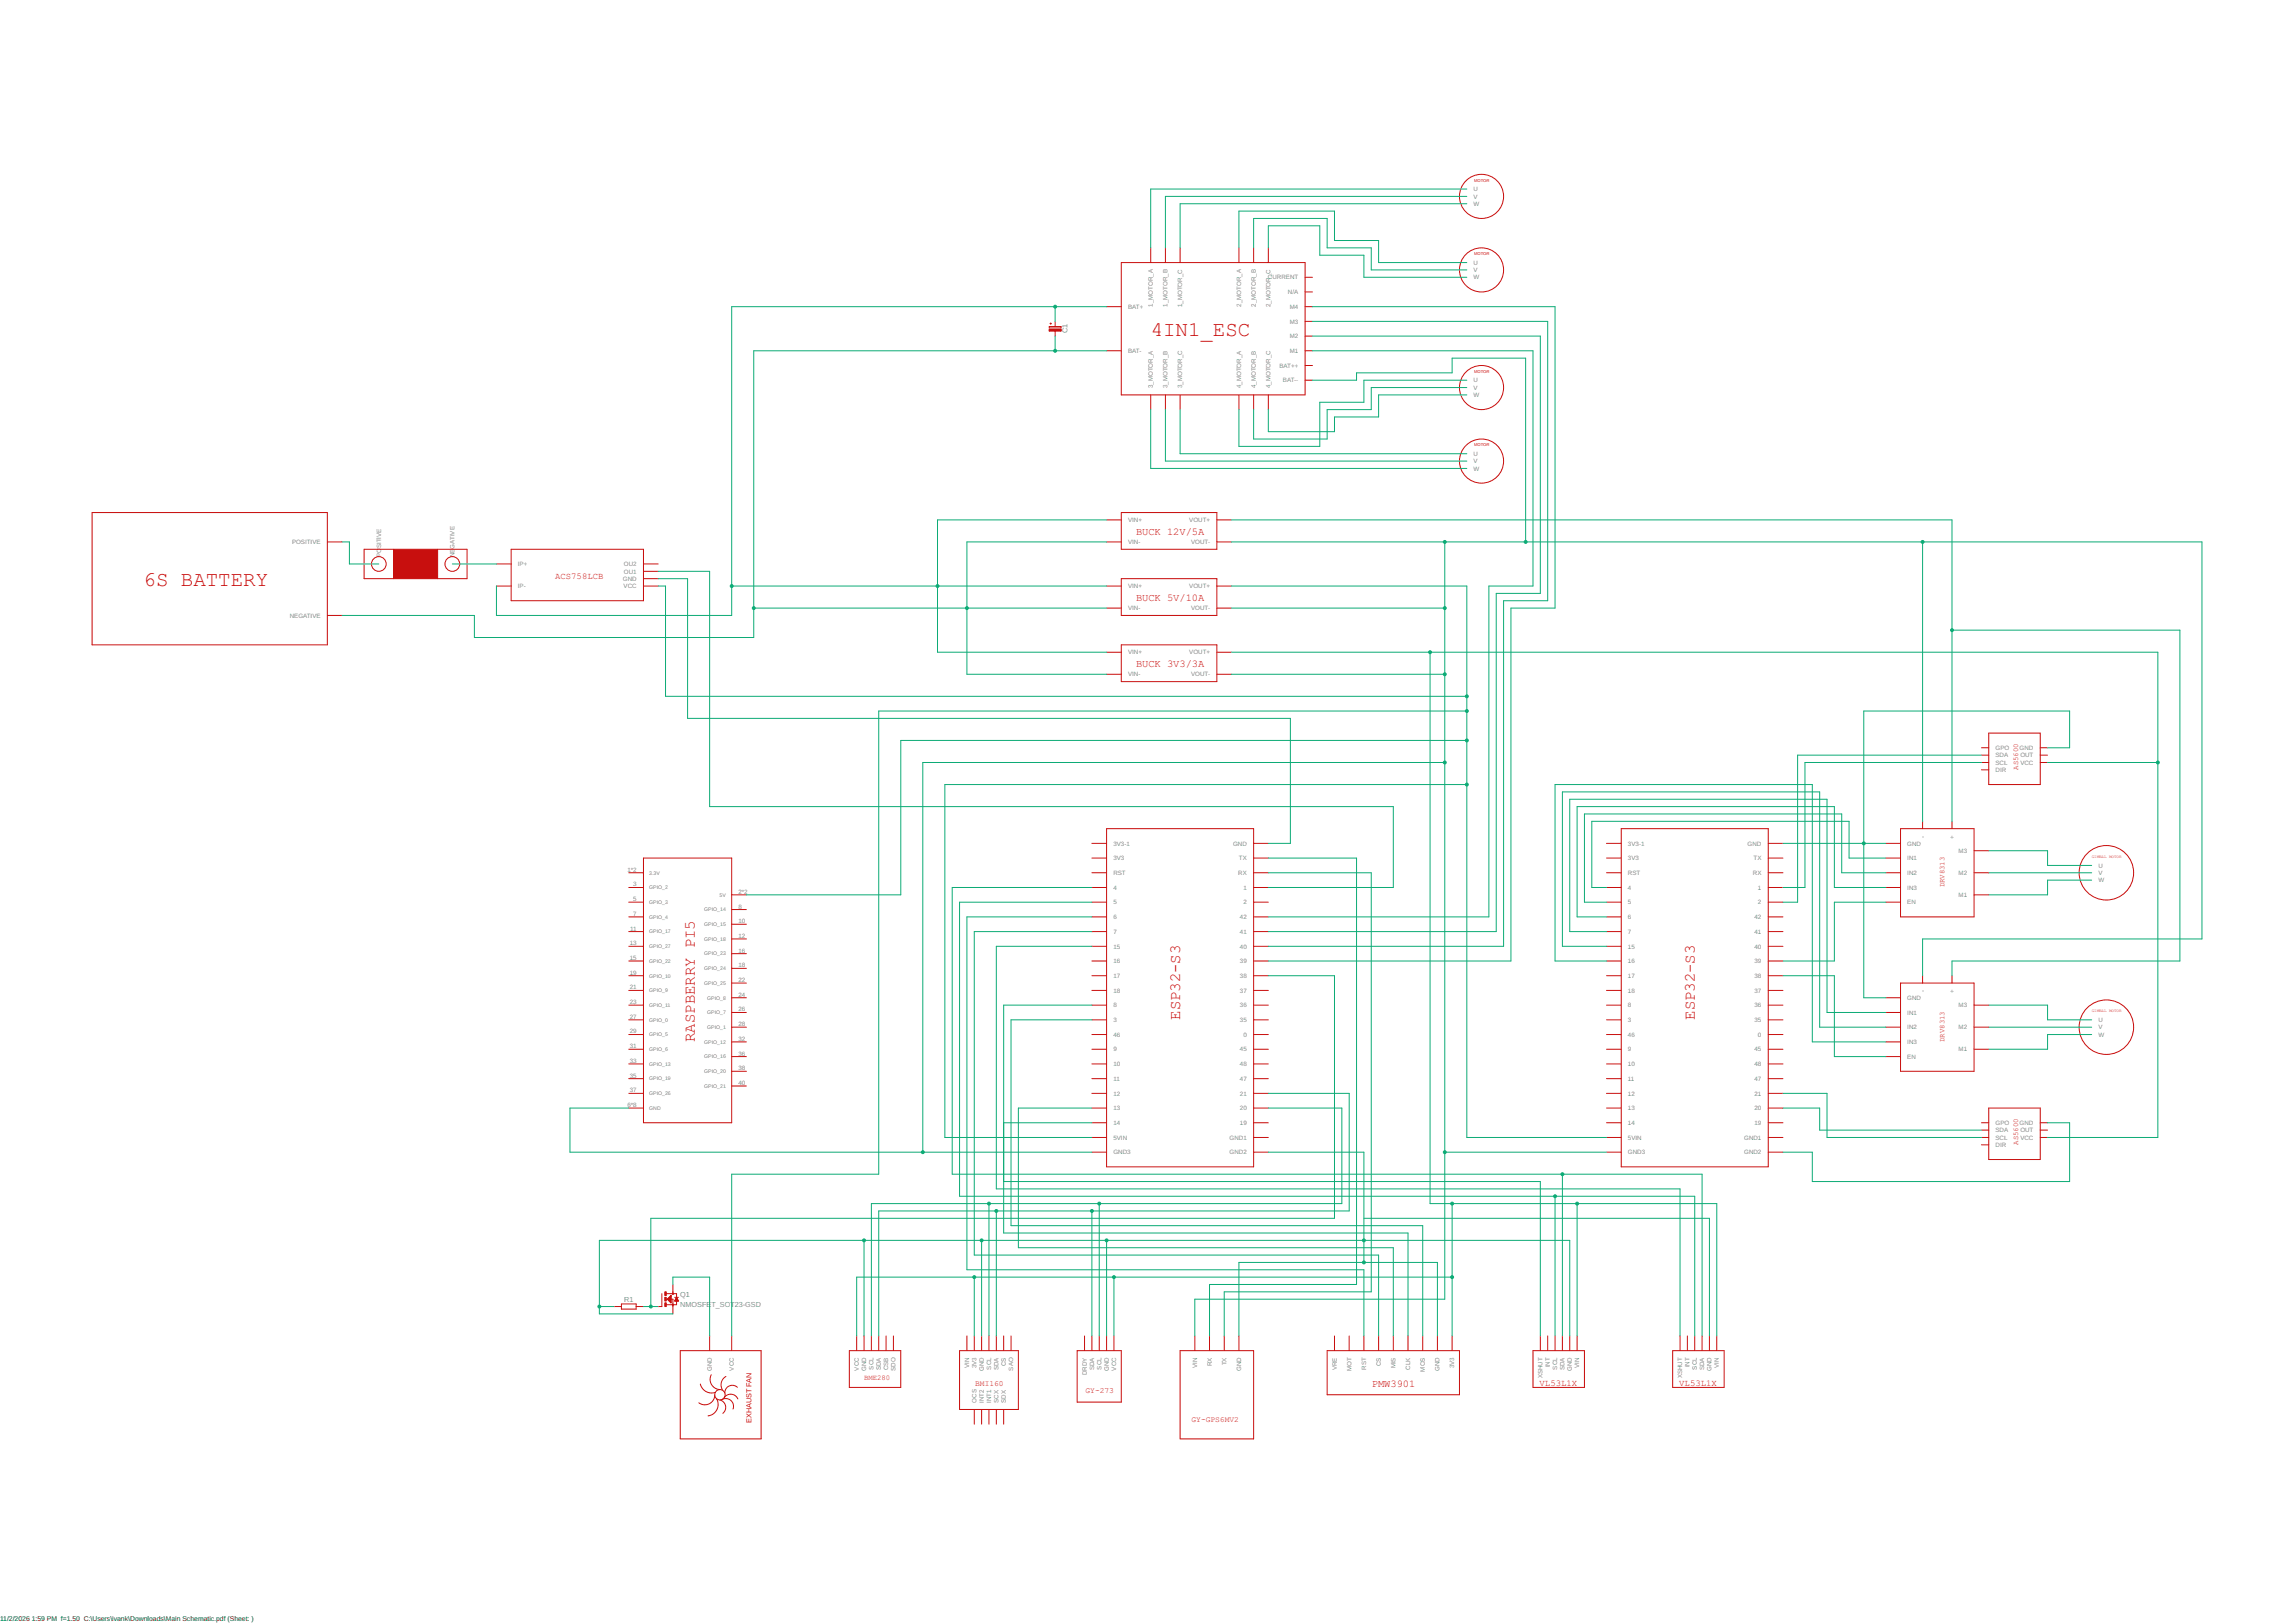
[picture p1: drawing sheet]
<svg xmlns="http://www.w3.org/2000/svg" width="1189mm" height="841mm" viewBox="0 0 1189 841" stroke-linecap="round" stroke-linejoin="round" font-family="sans-serif">
<defs><g id="words">
<g font-size="10.8" fill="#c90d0c">
<text x="596" y="174">4IN1_ESC</text>
<text x="74" y="304">6S BATTERY</text>
</g>
<g font-size="8.1" fill="#c90d0c">
<text x="612" y="528" transform="rotate(-90 612 528)">ESP32-S3</text>
<text x="878" y="528" transform="rotate(-90 878 528)">ESP32-S3</text>
<text x="360" y="540" transform="rotate(-90 360 540)">RASPBERRY PI5</text>
</g>
<g font-size="5.4" fill="#c90d0c">
<text x="589" y="277">BUCK 12V/5A</text>
<text x="589" y="311">BUCK 5V/10A</text>
<text x="589" y="346">BUCK 3V3/3A</text>
<text x="711" y="719">PMW3901</text>
</g>
<g font-size="4.6" fill="#c90d0c">
<text x="288" y="300">ACS758LCB</text>
<text x="798" y="718">VL53L1X</text>
<text x="870" y="718">VL53L1X</text>
</g>
<g font-size="4.1" fill="#c90d0c">
<text x="505" y="718">BMI160</text>
<text x="563" y="722">GY-273</text>
<text x="618" y="737">GY-GPS6MV2</text>
</g>
<g font-size="3.8" fill="#808080">
<text x="553" y="173" transform="rotate(-90 553 173)">C1</text>
<text x="323" y="675">R1</text>
<text x="353" y="677">NMOSFE</text>
<text x="353" y="672">Q1</text>
<text x="369" y="677">T_SOT23-GSD</text>
</g>
<g font-size="3.8" fill="#c90d0c">
<text x="1046" y="399" transform="rotate(-90 1046 399)">AS5600</text>
<text x="1008" y="460" transform="rotate(-90 1008 460)">DRV8313</text>
<text x="1008" y="540" transform="rotate(-90 1008 540)">DRV8313</text>
<text x="1046" y="593" transform="rotate(-90 1046 593)">AS5600</text>
<text x="448" y="715">BME280</text>
<text x="389" y="737" transform="rotate(-90 389 737)">EXHAUST FAN</text>
</g>
<g font-size="3.5">
<text x="0" y="840">11/2/2026</text>
<text x="16" y="840">1:59 PM f=1.50 C:\Users\ivank\Downloads\Main Schematic.pdf (Sheet: )</text>
</g>
<g font-size="3.2" fill="#808080">
<text x="764" y="99">U</text>
<text x="764" y="103">V</text>
<text x="764" y="107">W</text>
<text x="764" y="137">U</text>
<text x="764" y="141">V</text>
<text x="657" y="145">CURRENT</text>
<text x="764" y="145">W</text>
<text x="668" y="152">N/A</text>
<text x="585" y="160">BAT+</text>
<text x="597" y="159" transform="rotate(-90 597 159)">1_MOTOR_A</text>
<text x="605" y="159" transform="rotate(-90 605 159)">1_MOTOR_B</text>
<text x="613" y="159" transform="rotate(-90 613 159)">1_MOTOR_C</text>
<text x="643" y="159" transform="rotate(-90 643 159)">2_MOTOR_A</text>
<text x="651" y="159" transform="rotate(-90 651 159)">2_MOTOR_B</text>
<text x="658" y="159" transform="rotate(-90 658 159)">2_MOTOR_C</text>
<text x="668" y="160">M4</text>
<text x="668" y="168">M3</text>
<text x="668" y="175">M2</text>
<text x="585" y="183">BAT-</text>
<text x="668" y="183">M1</text>
<text x="663" y="191">BAT++</text>
<text x="597" y="201" transform="rotate(-90 597 201)">3_MOTOR_A</text>
<text x="605" y="201" transform="rotate(-90 605 201)">3_MOTOR_B</text>
<text x="613" y="201" transform="rotate(-90 613 201)">3_MOTOR_C</text>
<text x="643" y="201" transform="rotate(-90 643 201)">4_MOTOR_A</text>
<text x="651" y="201" transform="rotate(-90 651 201)">4_MOTOR_B</text>
<text x="658" y="201" transform="rotate(-90 658 201)">4_MOTOR_C</text>
<text x="665" y="198">BAT--</text>
<text x="764" y="198">U</text>
<text x="764" y="202">V</text>
<text x="764" y="206">W</text>
<text x="764" y="236">U</text>
<text x="764" y="240">V</text>
<text x="764" y="244">W</text>
<text x="585" y="271">VIN+</text>
<text x="616" y="271">VOUT+</text>
<text x="151" y="282">POSITIVE</text>
<text x="585" y="282">VIN-</text>
<text x="617" y="282">VOUT-</text>
<text x="197" y="284" transform="rotate(-90 197 284)">SITIVE</text>
<text x="236" y="284" transform="rotate(-90 236 284)">GATIVE</text>
<text x="197" y="289" transform="rotate(-90 197 289)">PO</text>
<text x="236" y="289" transform="rotate(-90 236 289)">NE</text>
<text x="268" y="293">IP+</text>
<text x="323" y="293">OU2</text>
<text x="323" y="297">OU1</text>
<text x="268" y="305">IP-</text>
<text x="323" y="301">GND</text>
<text x="323" y="305">VCC</text>
<text x="585" y="305">VIN+</text>
<text x="616" y="305">VOUT+</text>
<text x="585" y="316">VIN-</text>
<text x="617" y="316">VOUT-</text>
<text x="150" y="320">NEGATIVE</text>
<text x="585" y="339">VIN+</text>
<text x="616" y="339">VOUT+</text>
<text x="585" y="351">VIN-</text>
<text x="617" y="351">VOUT-</text>
<text x="1034" y="389">GPO</text>
<text x="1047" y="389">GND</text>
<text x="1034" y="392">SDA</text>
<text x="1047" y="392">OUT</text>
<text x="1034" y="400">DIR</text>
<text x="1034" y="396">SCL</text>
<text x="1047" y="396">VCC</text>
<text x="1013" y="435" transform="rotate(-90 1013 435)">+</text>
<text x="577" y="438">3V3-1</text>
<text x="639" y="438">GND</text>
<text x="844" y="438">3V3-1</text>
<text x="906" y="438">GND</text>
<text x="988" y="438">GND</text>
<text x="1015" y="442">M3</text>
<text x="577" y="446">3V3</text>
<text x="642" y="446">TX</text>
<text x="844" y="446">3V3</text>
<text x="909" y="446">TX</text>
<text x="988" y="446">IN1</text>
<text x="1088" y="450">U</text>
<text x="325" y="452">1*2</text>
<text x="577" y="453">RST</text>
<text x="642" y="453">RX</text>
<text x="844" y="453">RST</text>
<text x="908" y="453">RX</text>
<text x="988" y="453">IN2</text>
<text x="1015" y="453">M2</text>
<text x="1088" y="453">V</text>
<text x="328" y="459">3</text>
<text x="577" y="461">4</text>
<text x="644" y="461">1</text>
<text x="844" y="461">4</text>
<text x="911" y="461">1</text>
<text x="988" y="461">IN3</text>
<text x="1088" y="457">W</text>
<text x="328" y="467">5</text>
<text x="383" y="463">2*2</text>
<text x="1015" y="465">M1</text>
<text x="383" y="471">8</text>
<text x="577" y="469">5</text>
<text x="644" y="469">2</text>
<text x="844" y="469">5</text>
<text x="911" y="469">2</text>
<text x="988" y="469">EN</text>
<text x="328" y="475">7</text>
<text x="383" y="478">10</text>
<text x="577" y="476">6</text>
<text x="643" y="476">42</text>
<text x="844" y="476">6</text>
<text x="909" y="476">42</text>
<text x="327" y="482">11</text>
<text x="577" y="484">7</text>
<text x="643" y="484">41</text>
<text x="844" y="484">7</text>
<text x="909" y="484">41</text>
<text x="326" y="490">13</text>
<text x="383" y="486">12</text>
<text x="577" y="492">15</text>
<text x="643" y="492">40</text>
<text x="844" y="492">15</text>
<text x="909" y="492">40</text>
<text x="326" y="497">15</text>
<text x="383" y="494">16</text>
<text x="383" y="501">18</text>
<text x="577" y="499">16</text>
<text x="643" y="499">39</text>
<text x="844" y="499">16</text>
<text x="909" y="499">39</text>
<text x="326" y="505">19</text>
<text x="383" y="509">22</text>
<text x="577" y="507">17</text>
<text x="643" y="507">38</text>
<text x="844" y="507">17</text>
<text x="909" y="507">38</text>
<text x="326" y="513">21</text>
<text x="577" y="514">18</text>
<text x="643" y="514">37</text>
<text x="844" y="514">18</text>
<text x="909" y="514">37</text>
<text x="1013" y="515" transform="rotate(-90 1013 515)">+</text>
<text x="326" y="520">23</text>
<text x="383" y="516">24</text>
<text x="577" y="522">8</text>
<text x="643" y="522">36</text>
<text x="844" y="522">8</text>
<text x="909" y="522">36</text>
<text x="988" y="518">GND</text>
<text x="1015" y="522">M3</text>
<text x="326" y="528">27</text>
<text x="383" y="524">26</text>
<text x="988" y="526">IN1</text>
<text x="383" y="532">28</text>
<text x="577" y="530">3</text>
<text x="643" y="530">35</text>
<text x="844" y="530">3</text>
<text x="909" y="530">35</text>
<text x="988" y="533">IN2</text>
<text x="1015" y="533">M2</text>
<text x="1088" y="530">U</text>
<text x="1088" y="533">V</text>
<text x="326" y="536">29</text>
<text x="383" y="539">32</text>
<text x="577" y="537">46</text>
<text x="644" y="537">0</text>
<text x="844" y="537">46</text>
<text x="911" y="537">0</text>
<text x="1088" y="537">W</text>
<text x="326" y="543">31</text>
<text x="577" y="545">9</text>
<text x="643" y="545">45</text>
<text x="844" y="545">9</text>
<text x="909" y="545">45</text>
<text x="988" y="541">IN3</text>
<text x="1015" y="545">M1</text>
<text x="326" y="551">33</text>
<text x="383" y="547">36</text>
<text x="988" y="549">EN</text>
<text x="383" y="555">38</text>
<text x="577" y="552">10</text>
<text x="643" y="552">48</text>
<text x="844" y="552">10</text>
<text x="909" y="552">48</text>
<text x="326" y="558">35</text>
<text x="383" y="562">40</text>
<text x="577" y="560">11</text>
<text x="643" y="560">47</text>
<text x="844" y="560">11</text>
<text x="909" y="560">47</text>
<text x="326" y="566">37</text>
<text x="577" y="568">12</text>
<text x="643" y="568">21</text>
<text x="844" y="568">12</text>
<text x="909" y="568">21</text>
<text x="325" y="574">6*8</text>
<text x="577" y="575">13</text>
<text x="643" y="575">20</text>
<text x="844" y="575">13</text>
<text x="909" y="575">20</text>
<text x="577" y="583">14</text>
<text x="643" y="583">19</text>
<text x="844" y="583">14</text>
<text x="909" y="583">19</text>
<text x="1034" y="587">SDA</text>
<text x="1034" y="583">GPO</text>
<text x="1047" y="583">GND</text>
<text x="1047" y="587">OUT</text>
<text x="577" y="591">5VIN</text>
<text x="637" y="591">GND1</text>
<text x="844" y="591">5VIN</text>
<text x="904" y="591">GND1</text>
<text x="1034" y="591">SCL</text>
<text x="1047" y="591">VCC</text>
<text x="577" y="598">GND3</text>
<text x="637" y="598">GND2</text>
<text x="844" y="598">GND3</text>
<text x="904" y="598">GND2</text>
<text x="1034" y="594">DIR</text>
<text x="521" y="708" transform="rotate(-90 521 708)">CS</text>
<text x="628" y="708" transform="rotate(-90 628 708)">RX</text>
<text x="636" y="708" transform="rotate(-90 636 708)">TX</text>
<text x="716" y="708" transform="rotate(-90 716 708)">CS</text>
<text x="369" y="711" transform="rotate(-90 369 711)">GND</text>
<text x="380" y="710" transform="rotate(-90 380 710)">VCC</text>
<text x="445" y="710" transform="rotate(-90 445 710)">VCC</text>
<text x="449" y="711" transform="rotate(-90 449 711)">GND</text>
<text x="453" y="710" transform="rotate(-90 453 710)">SCL</text>
<text x="457" y="710" transform="rotate(-90 457 710)">SDA</text>
<text x="460" y="710" transform="rotate(-90 460 710)">CSB</text>
<text x="464" y="710" transform="rotate(-90 464 710)">SDO</text>
<text x="502" y="709" transform="rotate(-90 502 709)">VIN</text>
<text x="506" y="709" transform="rotate(-90 506 709)">3V3</text>
<text x="510" y="711" transform="rotate(-90 510 711)">GND</text>
<text x="514" y="710" transform="rotate(-90 514 710)">SCL</text>
<text x="517" y="710" transform="rotate(-90 517 710)">SDA</text>
<text x="525" y="710" transform="rotate(-90 525 710)">SAO</text>
<text x="563" y="713" transform="rotate(-90 563 713)">DRDY</text>
<text x="567" y="710" transform="rotate(-90 567 710)">SDA</text>
<text x="571" y="710" transform="rotate(-90 571 710)">SCL</text>
<text x="575" y="711" transform="rotate(-90 575 711)">GND</text>
<text x="578" y="710" transform="rotate(-90 578 710)">VCC</text>
<text x="620" y="709" transform="rotate(-90 620 709)">VIN</text>
<text x="643" y="711" transform="rotate(-90 643 711)">GND</text>
<text x="693" y="710" transform="rotate(-90 693 710)">VRE</text>
<text x="700" y="711" transform="rotate(-90 700 711)">MOT</text>
<text x="708" y="710" transform="rotate(-90 708 710)">RST</text>
<text x="723" y="709" transform="rotate(-90 723 709)">MIS</text>
<text x="731" y="710" transform="rotate(-90 731 710)">CLK</text>
<text x="738" y="711" transform="rotate(-90 738 711)">MOS</text>
<text x="746" y="711" transform="rotate(-90 746 711)">GND</text>
<text x="754" y="709" transform="rotate(-90 754 709)">3V3</text>
<text x="803" y="709" transform="rotate(-90 803 709)">INT</text>
<text x="807" y="710" transform="rotate(-90 807 710)">SCL</text>
<text x="811" y="710" transform="rotate(-90 811 710)">SDA</text>
<text x="815" y="711" transform="rotate(-90 815 711)">GND</text>
<text x="818" y="709" transform="rotate(-90 818 709)">VIN</text>
<text x="876" y="709" transform="rotate(-90 876 709)">INT</text>
<text x="879" y="710" transform="rotate(-90 879 710)">SCL</text>
<text x="883" y="710" transform="rotate(-90 883 710)">SDA</text>
<text x="887" y="711" transform="rotate(-90 887 711)">GND</text>
<text x="891" y="709" transform="rotate(-90 891 709)">VIN</text>
<text x="799" y="714" transform="rotate(-90 799 714)">XSHUT</text>
<text x="872" y="714" transform="rotate(-90 872 714)">XSHUT</text>
<text x="506" y="727" transform="rotate(-90 506 727)">OCS</text>
<text x="510" y="727" transform="rotate(-90 510 727)">INT2</text>
<text x="514" y="727" transform="rotate(-90 514 727)">INT1</text>
<text x="517" y="727" transform="rotate(-90 517 727)">SCX</text>
<text x="521" y="727" transform="rotate(-90 521 727)">SDX</text>
</g>
<g font-size="2.7" fill="#808080">
<text x="336" y="453">3.3V</text>
<text x="336" y="461">GPIO_2</text>
<text x="373" y="465">5V</text>
<text x="336" y="468">GPIO_3</text>
<text x="365" y="472">GPIO_14</text>
<text x="336" y="476">GPIO_4</text>
<text x="365" y="480">GPIO_15</text>
<text x="336" y="484">GPIO_17</text>
<text x="336" y="491">GPIO_27</text>
<text x="365" y="488">GPIO_18</text>
<text x="365" y="495">GPIO_23</text>
<text x="336" y="499">GPIO_22</text>
<text x="365" y="503">GPIO_24</text>
<text x="336" y="507">GPIO_10</text>
<text x="336" y="514">GPIO_9</text>
<text x="365" y="510">GPIO_25</text>
<text x="336" y="522">GPIO_11</text>
<text x="366" y="518">GPIO_8</text>
<text x="366" y="526">GPIO_7</text>
<text x="336" y="529">GPIO_0</text>
<text x="366" y="533">GPIO_1</text>
<text x="336" y="537">GPIO_5</text>
<text x="336" y="545">GPIO_6</text>
<text x="365" y="541">GPIO_12</text>
<text x="365" y="548">GPIO_16</text>
<text x="336" y="552">GPIO_13</text>
<text x="365" y="556">GPIO_20</text>
<text x="336" y="560">GPIO_19</text>
<text x="365" y="564">GPIO_21</text>
<text x="336" y="568">GPIO_26</text>
<text x="336" y="575">GND</text>
</g>
<g font-size="2.1" fill="#c90d0c">
<text x="764" y="94">MOTOR</text>
<text x="764" y="132">MOTOR</text>
<text x="764" y="193">MOTOR</text>
<text x="764" y="231">MOTOR</text>
<text x="1084" y="445">GIMBAL MOTOR</text>
<text x="1084" y="525">GIMBAL MOTOR</text>
</g>
</g></defs>
<g fill="none" stroke="#c90d0c" stroke-width=".52">
<path d="M581 136h95v69h-95zM596 128v8M604 128v8M612 128v8M642 128v8M650 128v8M657 128v8M573 159h8M676 159h4M676 144h4M676 151h4M544 171h6h-6z"/>
<path d="M544 169h6v1h-6zM544 168h1M545 167v1M547 167v2M547 171v3M676 167h4M676 174h4M573 182h8M676 182h4M676 189h4M676 197h4M596 205v7"/>
<path d="M604 205v7M612 205v7M642 205v7M650 205v7M657 205v7M48 266h122v68h-122zM573 269h8M581 266h50v19h-50zM631 269h7M170 281h7M204 285h-15v15h15M227 285h15v15h-15"/>
<path d="M257 292h8M265 285h68v26h-68zM333 300h8M333 292h8M333 296h8M573 281h8M581 300h50v19h-50zM631 281h7M170 319h7M257 304h8M333 304h8M573 304h8"/>
<path d="M573 315h8M631 304h7M631 315h7M573 338h8M581 334h50v19h-50zM631 338h7M573 349h8M631 349h7M1031 380h26v27h-26zM1027 399h4M1027 395h4M1027 391h4"/>
<path d="M1027 387h4M1057 395h4M1057 391h4M1057 387h4M566 437h7M573 429h77v176h-77zM650 437h7M833 437h7M840 429h76v176h-76zM916 437h8M977 437h8M985 429h38v46h-38z"/>
<path d="M996 426v3M1012 426v3M326 452h7M326 460h7M333 445h46v137h-46zM566 445h7M566 452h7M566 460h7M650 445h7M650 452h7M650 460h7M833 445h7"/>
<path d="M833 452h7M833 460h7M916 445h8M916 452h8M916 460h8M977 445h8M977 452h8M977 460h8M1023 452h8M1023 441h8M326 468h7M326 475h7"/>
<path d="M379 464h8M379 471h8M379 479h8M566 468h7M566 475h7M650 468h7M650 475h7M833 468h7M833 475h7M916 468h8M916 475h8M977 468h8"/>
<path d="M1023 464h8M326 483h7M326 490h7M326 498h7M379 487h8M379 494h8M566 483h7M566 490h7M566 498h7M650 483h7M650 490h7M650 498h7"/>
<path d="M833 483h7M833 490h7M833 498h7M916 483h8M916 490h8M916 498h8M326 506h7M326 513h7M379 502h8M379 509h8M379 517h8M566 506h7"/>
<path d="M566 513h7M650 506h7M650 513h7M833 506h7M833 513h7M916 506h8M916 513h8M977 517h8M985 509h38v46h-38zM996 506v3M1012 506v3M326 521h7"/>
<path d="M326 528h7M326 536h7M379 525h8M379 532h8M379 540h8M566 521h7M566 528h7M566 536h7M650 521h7M650 528h7M650 536h7M833 521h7"/>
<path d="M833 528h7M833 536h7M916 521h8M916 528h8M916 536h8M977 525h8M977 532h8M977 540h8M1023 521h8M1023 532h8M326 544h7M326 551h7"/>
<path d="M326 559h7M379 548h8M379 555h8M566 544h7M566 551h7M566 559h7M650 544h7M650 551h7M650 559h7M833 544h7M833 551h7M833 559h7"/>
<path d="M916 544h8M916 551h8M916 559h8M977 548h8M1023 544h8M326 567h7M326 574h7M379 563h8M566 567h7M566 574h7M650 567h7M650 574h7"/>
<path d="M833 567h7M833 574h7M916 567h8M916 574h8M1031 574h26v27h-26zM566 582h7M566 589h7M566 597h7M650 582h7M650 589h7M650 597h7M833 582h7"/>
<path d="M833 589h7M833 597h7M916 582h8M916 589h8M916 597h8M1027 582h4M1027 589h4M1027 593h4M1027 586h4M1057 582h4M1057 589h4M1057 586h4"/>
<path d="M318 677h4M322 676h8v2h-8zM330 677h3M343 670v7h-2M345 670h6v6h-6M345 673h4v8M348 671v4l-2-2zM349 666v4M350 672h2M351 672l1 2h-2zM353 700h41v46h-41zM368 692v8"/>
<path d="M379 692v8M440 700h27v19h-27zM444 692v8M448 692v8M452 692v8M455 692v8M459 692v8M463 692v8M497 700h31v30h-31zM501 692v8M505 692v8M509 692v8"/>
<path d="M513 692v8M516 692v8M520 692v8M524 692v8M558 700h23v27h-23zM562 692v8M566 692v8M570 692v8M573 692v8M577 692v8M612 700h38v46h-38zM619 692v8"/>
<path d="M627 692v8M634 692v8M642 692v8M688 700h68v23h-68zM692 692v8M699 692v8M707 692v8M714 692v8M722 692v8M730 692v8M737 692v8M745 692v8"/>
<path d="M753 692v8M794 700h27v19h-27zM798 692v8M802 692v8M806 692v8M810 692v8M814 692v8M817 692v8M867 700h27v19h-27zM871 692v8M874 692v8M878 692v8"/>
<path d="M882 692v8M886 692v8M890 692v8M363 717l1 3 2 1 2 1h3M369 712a5 5 0 0 0 4 8M376 713l-1 1-1 3v3M382 719a4 4 0 0 0-4-1 4 4 0 0 0-2 4M370 723a5 5 0 0 1-2 4 5 5 0 0 1-6 0M371 725a6 6 0 0 1-4 9M373 725a4 4 0 0 1 3 3 4 4 0 0 1-1 4M374 725a4 4 0 0 1 5 1 4 4 0 0 1 1 4M375 724a4 4 0 0 1 4-2 4 4 0 0 1 3 3"/>
<path d="M505 730v8M509 730v8M513 730v8M516 730v8M520 730v8"/>
<circle cx="768" cy="102" r="11"/>
<circle cx="768" cy="140" r="11"/>
<circle cx="768" cy="201" r="11"/>
<circle cx="768" cy="239" r="11"/>
<circle cx="196" cy="292" r="4"/>
<circle cx="234" cy="292" r="4"/>
<circle cx="1092" cy="452" r="14"/>
<circle cx="1092" cy="532" r="14"/>
<circle cx="373" cy="723" r="2.7"/>
</g>
<g fill="#c90d0c" stroke="#c90d0c" stroke-width=".52">
<path d="M204 285h23v15h-23z"/>
<path d="M345 675v2z"/>
<path d="M345 669v2z"/>
<path d="M345 672v2z"/>
</g>
<g fill="#c90d0c" stroke="#c90d0c" stroke-width=".52">
<path d="M346 673l2-2v4z"/>
<path d="M351 672l1 2h-2z"/>
<path d="M544 171h6h-6z" fill-rule="evenodd"/>
<circle cx="349" cy="676" r=".4"/>
<circle cx="349" cy="670" r=".4"/>
</g>
<g fill="none" stroke="#0dab76" stroke-width=".52">
<path d="M760 98h-164v30M760 102h-156v26M760 106h-148v22M642 128v-19h50v16h22v11h46M650 128v-15h38v15h23v12h49M657 128v-11h27v15h23v12h53M547 159v8M573 159h-194v160h-122v-15M680 159h126v156h-23v183h-126M547 174v8M680 174h118v133h-23v176h-118M680 167h122v144h-23v179h-122"/>
<path d="M573 182h-182v148h-145v-11h-69M680 197h23v-4h50v-7h38v95M680 182h114v122h-22v171h-115M760 197h-53v11h-23v23h-42v-19M596 212v31h164M604 212v27h156M612 212v23h148M760 205h-46v11h-22v8h-35v-12M760 201h-49v11h-23v15h-38v-15M573 269h-87v69h87M638 269h374v157M177 281h4v11h15"/>
<path d="M234 292h23M341 296h27v122h354v42h-65M341 300h15v72h313v65h-12M573 281h-72v68h72M638 281h503v206h-145v19M749 281v392h-130v19M996 281v145M341 304h4v57h415M379 304h194M391 315h182M638 315h111M638 304h122v285h73"/>
<path d="M638 338h480v251h-57M741 338v286h149v68M1012 327h118v171h-118v8M638 349h111M760 368h-305v240h-76v84M749 395h-271v202M760 384h-293v80h-80M1027 395h-92v65h-11M1027 391h-95v77h-8M1061 395h57M1061 387h12v-19h-107v149h11M760 407h-270v182h76"/>
<path d="M924 437h53M566 460h-73v148h389v84M657 445h46v221h-76v26M657 452h54v217h-77v23M977 452h-23v-30h-133v46h12M977 445h-19v-19h-133v34h8M977 460h-26v-42h-134v57h16M1031 452h53M1031 441h30v7h23M1084 456h-23v8h-30M566 475h-65v183h206v34M566 468h-69v152h381v72"/>
<path d="M977 468h-26v30h-27M566 490h-50v126h355v76M566 483h-61v167h209v42M833 498h-27v-91h133v133h38M833 483h-19v-69h133v111h30M833 490h-23v-80h133v122h34M657 506h35v125h-355v46M924 506h27v42h26M566 521h-46v118h210v53M566 528h-42v107h213v57M1031 521h30v7h23M1031 532h53"/>
<path d="M1084 536h-23v8h-30M326 574h-31v23h271M566 574h-38v73h194v45M657 574h38v50h-243v68M657 567h42v61h-244v64M924 574h19v12h84M924 567h23v22h80M520 582h46M657 597h50v57M749 597h84M1061 582h12v30h-134v-15h-15M520 612h278v80"/>
<path d="M806 620v72M810 608v84M513 624v68M516 628v64M566 628v64M570 624v68M707 631h179v61M753 624v68M817 624v68M448 643v49M509 643v49M573 643v49"/>
<path d="M311 677h7M333 677h8M349 666v-4h19v30M505 662v30M577 662v30M753 662h-309v30M349 681h-38v-38h503v49M642 692v-38h103v38"/>
</g>
<g fill="#0dab76" stroke="#0dab76" stroke-width=".52">
<circle cx="749" cy="395" r=".8"/>
<circle cx="478" cy="597" r=".8"/>
<circle cx="749" cy="349" r=".8"/>
<circle cx="749" cy="597" r=".8"/>
<circle cx="749" cy="315" r=".8"/>
<circle cx="749" cy="281" r=".8"/>
<circle cx="996" cy="281" r=".8"/>
<circle cx="791" cy="281" r=".8"/>
<circle cx="760" cy="384" r=".8"/>
<circle cx="760" cy="407" r=".8"/>
<circle cx="760" cy="361" r=".8"/>
<circle cx="760" cy="368" r=".8"/>
<circle cx="707" cy="643" r=".8"/>
<circle cx="707" cy="654" r=".8"/>
<circle cx="573" cy="643" r=".8"/>
<circle cx="509" cy="643" r=".8"/>
<circle cx="448" cy="643" r=".8"/>
<circle cx="311" cy="677" r=".8"/>
<circle cx="806" cy="620" r=".8"/>
<circle cx="810" cy="608" r=".8"/>
<circle cx="570" cy="624" r=".8"/>
<circle cx="513" cy="624" r=".8"/>
<circle cx="566" cy="628" r=".8"/>
<circle cx="516" cy="628" r=".8"/>
<circle cx="817" cy="624" r=".8"/>
<circle cx="753" cy="624" r=".8"/>
<circle cx="753" cy="662" r=".8"/>
<circle cx="505" cy="662" r=".8"/>
<circle cx="577" cy="662" r=".8"/>
<circle cx="741" cy="338" r=".8"/>
<circle cx="1118" cy="395" r=".8"/>
<circle cx="966" cy="437" r=".8"/>
<circle cx="1012" cy="327" r=".8"/>
<circle cx="486" cy="304" r=".8"/>
<circle cx="547" cy="159" r=".8"/>
<circle cx="379" cy="304" r=".8"/>
<circle cx="501" cy="315" r=".8"/>
<circle cx="391" cy="315" r=".8"/>
<circle cx="547" cy="182" r=".8"/>
<circle cx="337" cy="677" r=".8"/>
</g>
<use href="#words"/>
</svg>
